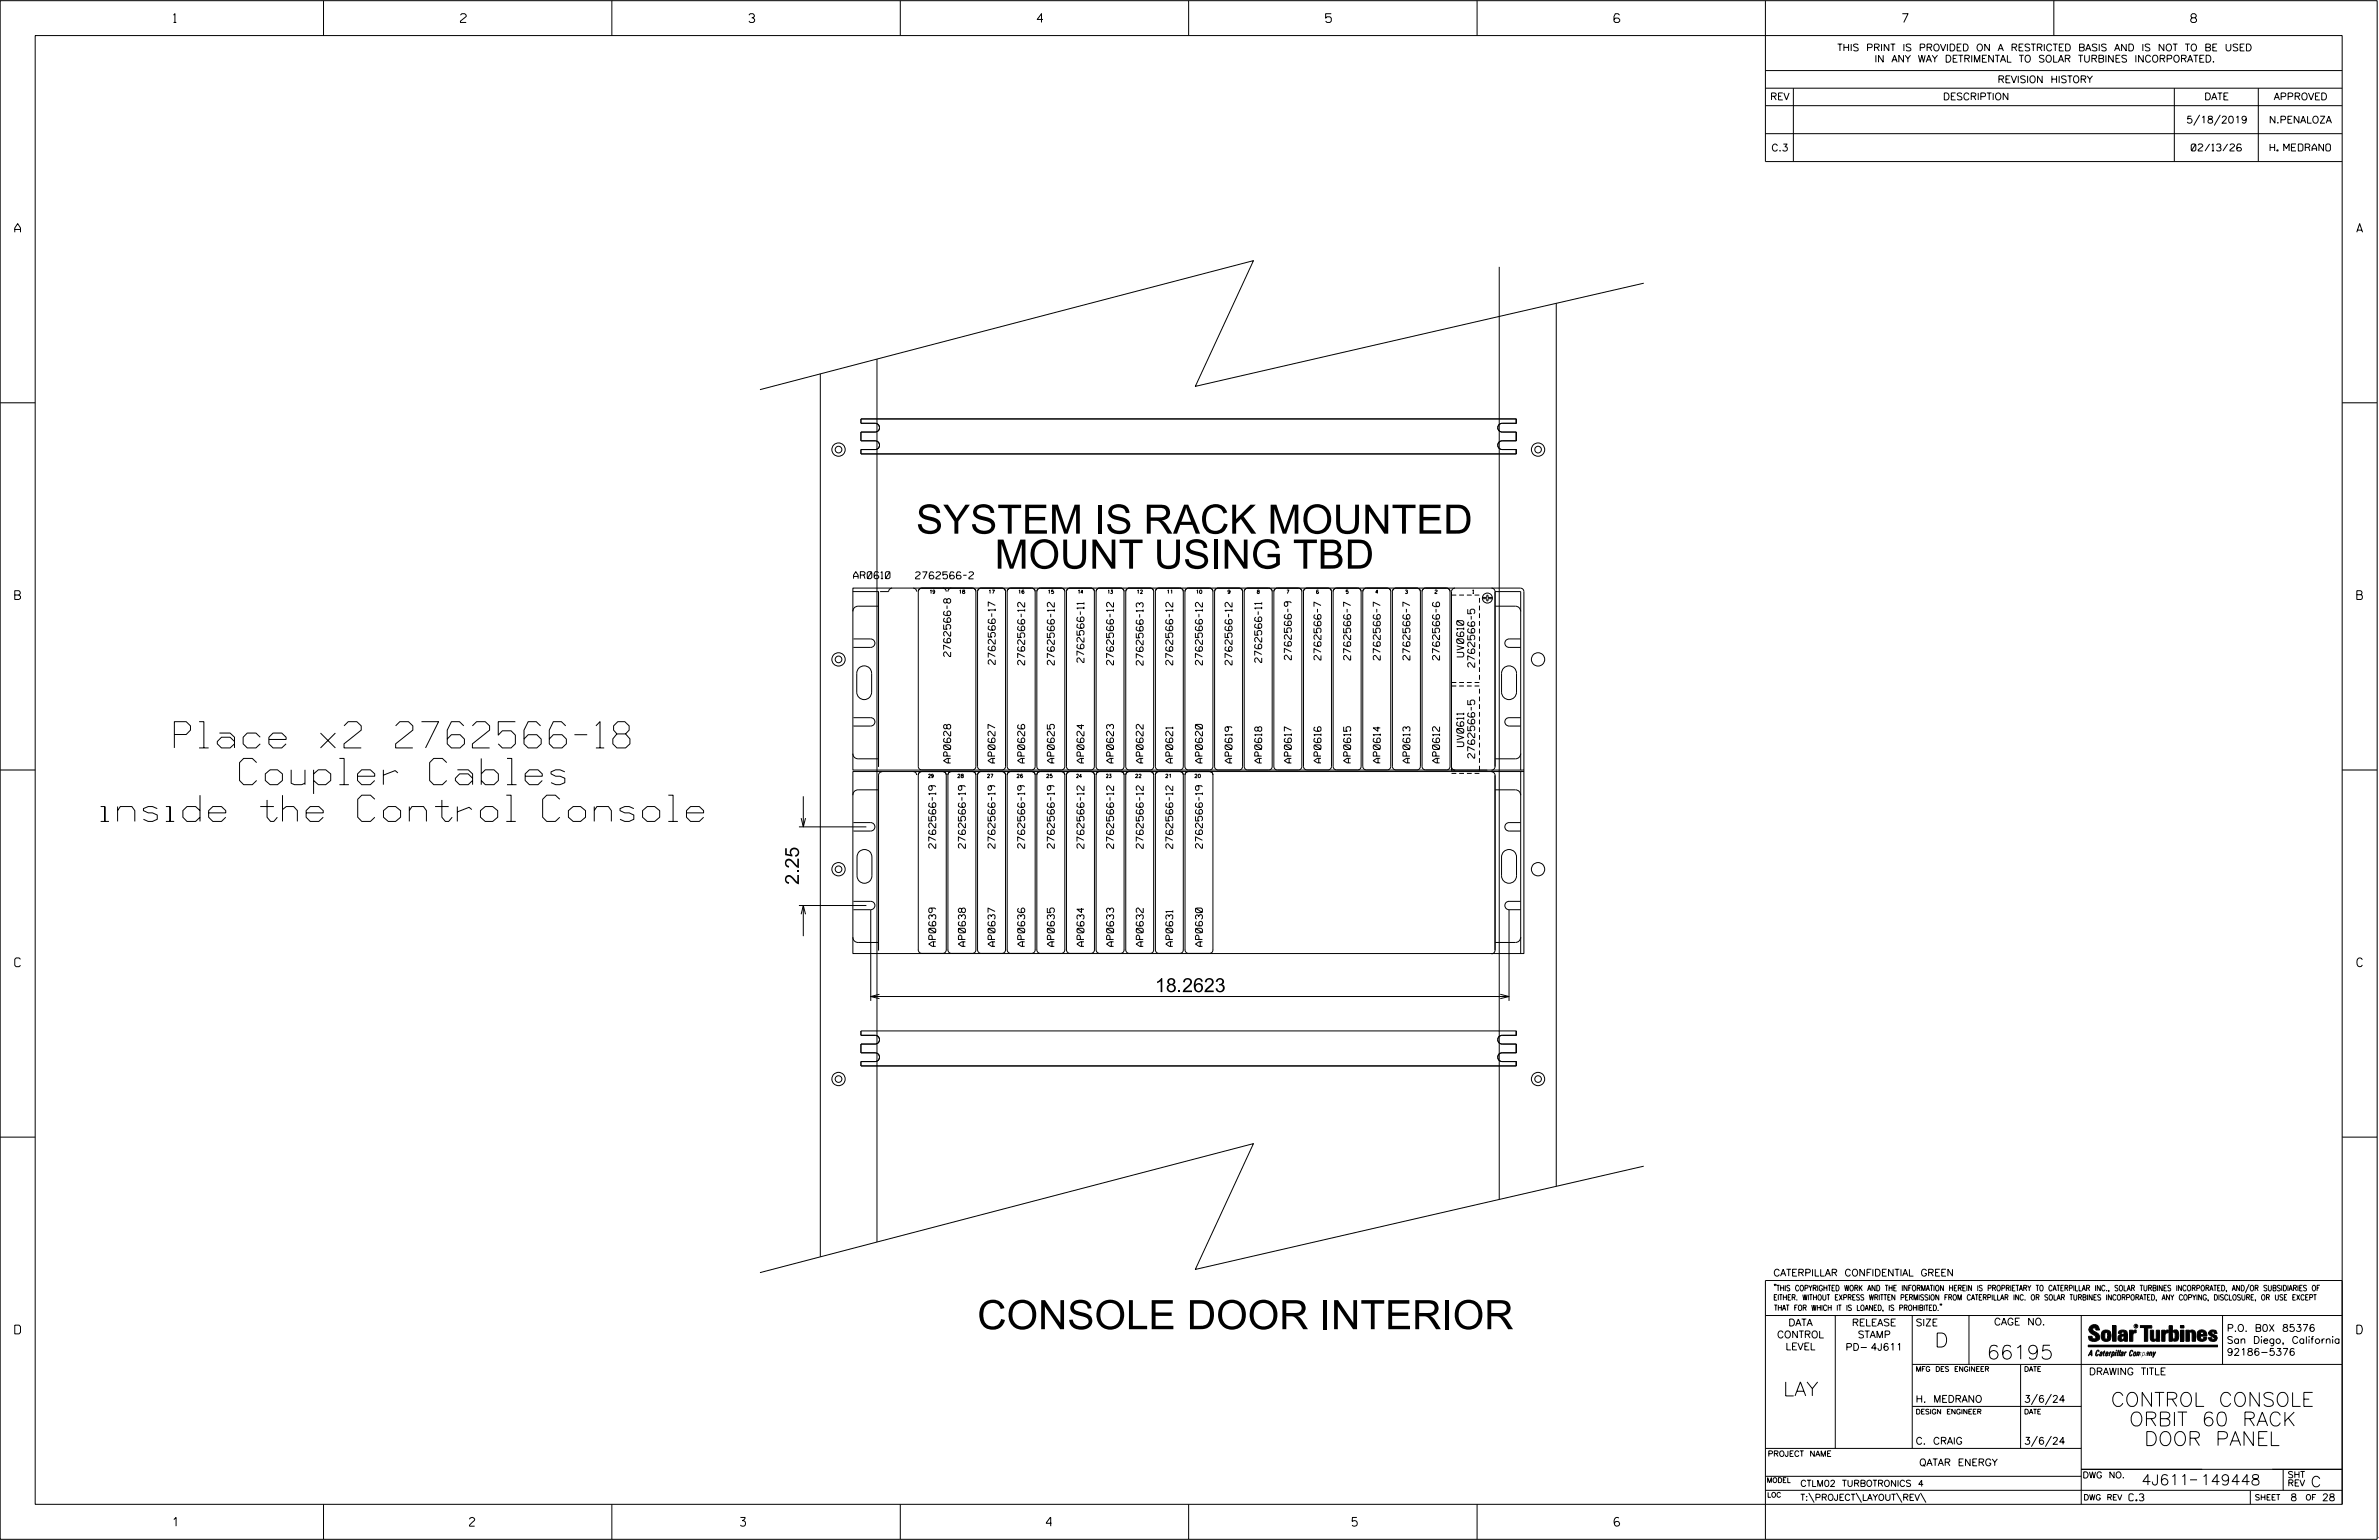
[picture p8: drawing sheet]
<svg xmlns="http://www.w3.org/2000/svg" width="864mm" height="559mm" viewBox="0 0 864 559" stroke-linecap="round" stroke-linejoin="round" font-family="sans-serif">
<defs><g id="words">
<g font-size="10.5">
<text x="332.6" y="193.6">SYSTEM IS RACK MOUNTED</text>
<text x="361.1" y="206.3">MOUNT USING TBD</text>
<text x="354.8" y="482.3">CONSOLE DOOR INTERIOR</text>
</g>
<g font-size="9.5">
<text x="63.3" y="271.4">Place x2 2762566-18</text>
<text x="86.9" y="284.7">Coupler Cables</text>
<text x="36.6" y="298">inside the Control Console</text>
</g>
<g font-size="5.1">
<text x="290" y="321.1" transform="rotate(-90 290 321.1)">2.25</text>
<text x="419.3" y="360">18.2623</text>
<text x="702.3" y="488.8">D</text>
<text x="721.2" y="493.2">66195</text>
<text x="647.3" y="506.5">LAY</text>
<text x="766.3" y="510.3">CONTROL CONSOLE</text>
<text x="772.9" y="517.4">ORBIT 60 RACK</text>
<text x="778.3" y="524.5">DOOR PANEL</text>
</g>
<g font-size="3.8">
<text x="777.4" y="538.9">4J611</text>
<text x="798.8" y="538.9">149448</text>
<text x="838.8" y="539.5">C</text>
</g>
<g font-size="3.2">
<text x="63" y="8.2">1</text>
<text x="167.2" y="8.2">2</text>
<text x="271.8" y="8.2">3</text>
<text x="376.5" y="8.2">4</text>
<text x="481.2" y="8.2">5</text>
<text x="690.6" y="8.2">7</text>
<text x="795.3" y="8.2">8</text>
<text x="5.4" y="84.3">A</text>
<text x="855.5" y="84.3">A</text>
<text x="5.4" y="217.5">B</text>
<text x="855.6" y="217.5">B</text>
<text x="5.4" y="350.8">C</text>
<text x="855.6" y="350.8">C</text>
<text x="5.4" y="484">D</text>
<text x="855.6" y="484">D</text>
<text x="62.8" y="553.8">1</text>
<text x="170.4" y="553.8">2</text>
<text x="268.8" y="553.8">3</text>
<text x="379.8" y="553.8">4</text>
<text x="490.8" y="553.8">5</text>
<text x="585.9" y="553.8">6</text>
</g>
<g font-size="2.5">
<text x="666.9" y="18.5">THIS PRINT IS PROVIDED ON A RESTRICTED BASIS AND IS NOT TO BE USED</text>
<text x="680.5" y="22.6">IN ANY WAY DETRIMENTAL TO SOLAR TURBINES INCORPORATED.</text>
<text x="725.1" y="30">REVISION HISTORY</text>
<text x="642.6" y="36.3">REV</text>
<text x="705.3" y="36.3">DESCRIPTION</text>
<text x="800.2" y="36.3">DATE</text>
<text x="825.4" y="36.3">APPROVED</text>
<text x="793.7" y="44.7">5/18/2019</text>
<text x="823.6" y="44.7">N.PENALOZA</text>
<text x="643" y="54.8">C.3</text>
<text x="795.4" y="54.8">02/13/26</text>
<text x="824" y="54.8">H. MEDRANO</text>
<text x="309.8" y="210">AR0610</text>
<text x="332.3" y="210">2762566-2</text>
<text x="345.1" y="238.2" transform="rotate(-90 345.1 238.2)">2762566-8</text>
<text x="468.8" y="239.4" transform="rotate(-90 468.8 239.4)">2762566-9</text>
<text x="479.5" y="239.5" transform="rotate(-90 479.5 239.5)">2762566-7</text>
<text x="490.3" y="239.5" transform="rotate(-90 490.3 239.5)">2762566-7</text>
<text x="501.1" y="239.5" transform="rotate(-90 501.1 239.5)">2762566-7</text>
<text x="511.8" y="239.5" transform="rotate(-90 511.8 239.5)">2762566-7</text>
<text x="522.6" y="239.5" transform="rotate(-90 522.6 239.5)">2762566-6</text>
<text x="531.4" y="238.4" transform="rotate(-90 531.4 238.4)">UV0610</text>
<text x="361.3" y="241.1" transform="rotate(-90 361.3 241.1)">2762566-17</text>
<text x="372" y="241.3" transform="rotate(-90 372 241.3)">2762566-12</text>
<text x="382.7" y="241.3" transform="rotate(-90 382.7 241.3)">2762566-12</text>
<text x="393.5" y="240.4" transform="rotate(-90 393.5 240.4)">2762566-11</text>
<text x="404.2" y="241.3" transform="rotate(-90 404.2 241.3)">2762566-12</text>
<text x="415" y="241.4" transform="rotate(-90 415 241.4)">2762566-13</text>
<text x="425.7" y="241.3" transform="rotate(-90 425.7 241.3)">2762566-12</text>
<text x="436.5" y="241.3" transform="rotate(-90 436.5 241.3)">2762566-12</text>
<text x="447.3" y="241.3" transform="rotate(-90 447.3 241.3)">2762566-12</text>
<text x="458" y="240.4" transform="rotate(-90 458 240.4)">2762566-11</text>
<text x="535.4" y="242.1" transform="rotate(-90 535.4 242.1)">2762566-5</text>
<text x="531.4" y="270.9" transform="rotate(-90 531.4 270.9)">UV0611</text>
<text x="535.4" y="275.1" transform="rotate(-90 535.4 275.1)">2762566-5</text>
<text x="345.1" y="276.8" transform="rotate(-90 345.1 276.8)">AP0628</text>
<text x="361.2" y="276.8" transform="rotate(-90 361.2 276.8)">AP0627</text>
<text x="372" y="276.8" transform="rotate(-90 372 276.8)">AP0626</text>
<text x="382.7" y="276.9" transform="rotate(-90 382.7 276.9)">AP0625</text>
<text x="393.5" y="276.8" transform="rotate(-90 393.5 276.8)">AP0624</text>
<text x="404.2" y="276.9" transform="rotate(-90 404.2 276.9)">AP0623</text>
<text x="415" y="276.8" transform="rotate(-90 415 276.8)">AP0622</text>
<text x="425.7" y="276.9" transform="rotate(-90 425.7 276.9)">AP0621</text>
<text x="436.5" y="276.9" transform="rotate(-90 436.5 276.9)">AP0620</text>
<text x="447.3" y="276.9" transform="rotate(-90 447.3 276.9)">AP0619</text>
<text x="458" y="276.8" transform="rotate(-90 458 276.8)">AP0618</text>
<text x="468.8" y="276.9" transform="rotate(-90 468.8 276.9)">AP0617</text>
<text x="479.5" y="276.8" transform="rotate(-90 479.5 276.8)">AP0616</text>
<text x="490.3" y="276.8" transform="rotate(-90 490.3 276.8)">AP0615</text>
<text x="501.1" y="276.8" transform="rotate(-90 501.1 276.8)">AP0614</text>
<text x="511.8" y="276.8" transform="rotate(-90 511.8 276.8)">AP0613</text>
<text x="522.6" y="276.8" transform="rotate(-90 522.6 276.8)">AP0612</text>
<text x="339.7" y="307.8" transform="rotate(-90 339.7 307.8)">2762566-19</text>
<text x="350.4" y="307.8" transform="rotate(-90 350.4 307.8)">2762566-19</text>
<text x="361.2" y="307.8" transform="rotate(-90 361.2 307.8)">2762566-19</text>
<text x="372" y="307.8" transform="rotate(-90 372 307.8)">2762566-19</text>
<text x="382.7" y="307.8" transform="rotate(-90 382.7 307.8)">2762566-19</text>
<text x="393.5" y="307.8" transform="rotate(-90 393.5 307.8)">2762566-12</text>
<text x="404.2" y="307.8" transform="rotate(-90 404.2 307.8)">2762566-12</text>
<text x="415" y="307.8" transform="rotate(-90 415 307.8)">2762566-12</text>
<text x="425.7" y="307.8" transform="rotate(-90 425.7 307.8)">2762566-12</text>
<text x="436.5" y="307.8" transform="rotate(-90 436.5 307.8)">2762566-19</text>
<text x="339.7" y="343.4" transform="rotate(-90 339.7 343.4)">AP0639</text>
<text x="350.4" y="343.4" transform="rotate(-90 350.4 343.4)">AP0638</text>
<text x="361.2" y="343.4" transform="rotate(-90 361.2 343.4)">AP0637</text>
<text x="372" y="343.4" transform="rotate(-90 372 343.4)">AP0636</text>
<text x="382.7" y="343.4" transform="rotate(-90 382.7 343.4)">AP0635</text>
<text x="393.5" y="343.4" transform="rotate(-90 393.5 343.4)">AP0634</text>
<text x="404.2" y="343.4" transform="rotate(-90 404.2 343.4)">AP0633</text>
<text x="415" y="343.4" transform="rotate(-90 415 343.4)">AP0632</text>
<text x="425.7" y="343.4" transform="rotate(-90 425.7 343.4)">AP0631</text>
<text x="436.5" y="343.4" transform="rotate(-90 436.5 343.4)">AP0630</text>
<text x="643.8" y="463">CATERPILLAR CONFIDENTIAL GREEN</text>
<text x="645.1" y="485.5">CONTROL</text>
<text x="649.2" y="481.1">DATA</text>
<text x="672.3" y="481.1">RELEASE</text>
<text x="674.4" y="485.5">STAMP</text>
<text x="695.4" y="481.1">SIZE</text>
<text x="723.8" y="480.8">CAGE NO.</text>
<text x="808.4" y="483.1">P.O. B0X 85376</text>
<text x="648.2" y="489.8">LEVEL</text>
<text x="669.9" y="490">PD- 4J611</text>
<text x="808.4" y="487.5">San Diego, California</text>
<text x="808.4" y="491.8">92186-5376</text>
<text x="758.3" y="498.9">DRAWING TITLE</text>
<text x="695.4" y="508.9">H. MEDRANO</text>
<text x="734.8" y="508.9">3/6/24</text>
<text x="695.4" y="524.1">C. CRAIG</text>
<text x="734.8" y="524.1">3/6/24</text>
<text x="696.7" y="531.9">QATAR ENERGY</text>
<text x="772.8" y="544.6">C.3</text>
<text x="831.4" y="544.6">8</text>
<text x="842.9" y="544.6">28</text>
</g>
<g font-size="2.3">
<text x="653.5" y="539.4">CTLM02 TURBOTRONICS 4</text>
<text x="756" y="536.3">DWG NO.</text>
<text x="830.4" y="539.3">REV</text>
<text x="830.4" y="536.2">SHT</text>
<text x="653.5" y="544.5">T:\PROJECT\LAYOUT\REV\</text>
</g>
<g font-size="2">
<text x="643.8" y="468.4">&quot;THIS COPYRIGHTED WORK AND THE INFORMATION HEREIN IS PROPRIETARY TO CATERPILLAR INC., SOLAR TURBINES INCORPORATED, AND/OR SUBSIDIARIES OF</text>
<text x="643.8" y="471.8">EITHER. WITHOUT EXPRESS WRITTEN PERMISSION FROM CATERPILLAR INC. OR SOLAR TURBINES INCORPORATED, ANY COPYING, DISCLOSURE, OR USE EXCEPT</text>
<text x="644" y="475.6">THAT FOR WHICH IT IS LOANED, IS PROHIBITED.&quot;</text>
<text x="641.7" y="528.5">PROJECT NAME</text>
<text x="756.3" y="544.3">DWG REV</text>
<text x="818.5" y="544.3">SHEET</text>
<text x="836.9" y="544.3">OF</text>
</g>
<g font-size="1.8">
<text x="695.4" y="497.6">MFG DES ENGINEER</text>
<text x="734.8" y="497.6">DATE</text>
<text x="695.4" y="513.1">DESIGN ENGINEER</text>
<text x="734.8" y="513.1">DATE</text>
<text x="641.3" y="538">MODEL</text>
<text x="641.5" y="543.3">LOC</text>
</g>
<g font-size="1.3">
<text x="337.4" y="215.4">19</text>
<text x="348" y="215.4">18</text>
<text x="358.8" y="215.4">17</text>
<text x="369.5" y="215.4">16</text>
<text x="380.3" y="215.4">15</text>
<text x="391.2" y="215.4">14</text>
<text x="402" y="215.4">13</text>
<text x="412.5" y="215.4">12</text>
<text x="423.5" y="215.4">11</text>
<text x="434.1" y="215.4">10</text>
<text x="445.5" y="215.4">9</text>
<text x="456.4" y="215.4">8</text>
<text x="467.1" y="215.4">7</text>
<text x="477.9" y="215.4">6</text>
<text x="488.7" y="215.4">5</text>
<text x="499.4" y="215.4">4</text>
<text x="510.2" y="215.4">3</text>
<text x="520.9" y="215.4">2</text>
<text x="534.6" y="215.3">1</text>
<text x="336.9" y="282.2">29</text>
<text x="347.5" y="282.2">28</text>
<text x="358.2" y="282.2">27</text>
<text x="369" y="282.2">26</text>
<text x="379.8" y="282.2">25</text>
<text x="390.7" y="282.2">24</text>
<text x="401.4" y="282.2">23</text>
<text x="412" y="282.2">22</text>
<text x="423" y="282.2">21</text>
<text x="433.5" y="282.2">20</text>
</g>
<text font-size=".9" x="775.1" y="481.7">R</text>
</g></defs>
<g fill="none" stroke="#000" stroke-width=".36">
<path d="M.1 .2h862.8v558.4h-862.8zM12.8 12.9h837.4v533h-837.4zM117.4 .2v12.7M222.1 .2v12.7M326.8 .2v12.7M431.5 .2v12.7M536.2 .2v12.7M587.9 5.5l-.5-.5h-1l-.5 1v1.7l.5 .4h1l.6-.4v-.6l-.6-.5h-1l-.5 .5M640.9 .2v58.4h209.3M745.6 .2v12.7M640.9 25.6h209.3M640.9 32h209.3"/>
<path d="M640.9 38.3h209.3M651 32v26.6M789.3 32v26.6M819.8 32v26.6M640.9 48.5h209.3M798.5 41.7l-2.2 3.8M806 41.7l-2.2 3.8M544.2 96.8v338.4M564.9 110.1v320.4M596.7 102.8l-162.8 37.4 21.1-45.6-179.1 46.8M297.8 135.6v320.4M318.3 130.3v320.4"/>
<path d="M.1 146.2h12.7M319.3 155.2a1.57 1.57 0 0 1-1.6 1.6h-5.2v3.1h5.2a1.57 1.57 0 0 1 1.6 1.6M319.3 155.2a1.57 1.57 0 0 0-1.6-1.6h-5.2v-1.6h237.9v1.6h-5.1a1.63 1.63 0 0 0-1.6 1.6M319.3 155.2h.1M543.7 155.2a1.63 1.63 0 0 0 1.6 1.6h5.1v3.1h-5.1a1.63 1.63 0 0 0-1.6 1.6M543.7 155.2h.1M850.2 146.2h12.7M319.3 161.5a1.57 1.57 0 0 1-1.6 1.6h-5.2v1.6h237.9v-1.6h-5.1a1.63 1.63 0 0 1-1.6-1.6M319.3 161.5v.1M543.7 161.5v.1M309.6 213.4h242.3a1.33 1.33 0 0 1 1.3 1.3v64.7h-243.6zM309.6 214.7h9.3v63.5"/>
<path d="M318.8 220h-7.3a1.87 1.87 0 0 0-1.9 1.9M323.9 213.4a1.33 1.33 0 0 0-1.3 1.3h-3.1M331.5 213.4l.9 .4 .3 .9M333.7 213.8l.9-.4h18.4a1.33 1.33 0 0 1 1.3 1.3v63.5a1.27 1.27 0 0 1-1.3 1.2h-18.4l-.7-.3-.5-.6-.1-63.8zM342.2 213.4a1.33 1.33 0 0 1 1.3 1.3M345.4 213.4a1.33 1.33 0 0 0-1.3 1.3M355.2 213.8l.9-.4h7.6a1.33 1.33 0 0 1 1.3 1.3v63.5a1.27 1.27 0 0 1-1.3 1.2h-7.6l-.7-.3-.5-1v-63.4zM366 213.8l.9-.4h7.6a1.33 1.33 0 0 1 1.3 1.3v63.5a1.27 1.27 0 0 1-1.3 1.2h-7.6l-.8-.3-.5-1v-63.4zM377.6 213.4h7.7a1.33 1.33 0 0 1 1.2 1.3v63.5a1.34 1.34 0 0 1-1.2 1.2h-7.7l-1-.5-.2-.8v-63.4M377.6 213.4l-.7 .2-.5 1.1M377.6 213.4l-.9 .4-.3 .9M388.4 213.4l-.9 .4-.4 .9"/>
<path d="M396 213.4a1.33 1.33 0 0 1 1.3 1.3M396 213.4a1.26 1.26 0 0 1 1.3 1.3v63.4a1.26 1.26 0 0 1-1.3 1.3h-7.6l-1-.5-.3-.8v-63.4M396 213.4h-7.6l-1 .5-.3 .8M399.1 213.4h7.7a1.33 1.33 0 0 1 1.3 1.3l-.1 63.5a1.27 1.27 0 0 1-1.2 1.2h-7.7l-1-.5-.2-.8v-63.4M399.1 213.4l-1 .5-.2 .8M399.2 213.4l-.9 .4-.4 .9M409.9 213.4h7.6a1.26 1.26 0 0 1 1.3 1.3v63.5a1.27 1.27 0 0 1-1.3 1.2h-7.6l-1-.5-.2-.8v-63.4M409.9 213.4l-1 .5-.2 .8M409.9 213.4l-.9 .4-.3 .9M420.7 213.4h7.6a1.26 1.26 0 0 1 1.2 1.3v63.5a1.27 1.27 0 0 1-1.2 1.2h-7.6l-1-.5-.3-.8v-63.4M420.7 213.4a1.26 1.26 0 0 0-1.3 1.3M420.7 213.4l-1 .5-.3 .8"/>
<path d="M431.4 213.4h7.6M431.4 213.4a1.26 1.26 0 0 0-1.2 1.3M431.4 213.4l-1 .5-.3 .8M439 213.4l.9 .4 .4 .9M439.1 213.4a1.26 1.26 0 0 1 1.2 1.3M440.3 214.7v63.4l-.4 .9-.9 .4h-7.6l-1-.5-.3-.8v-63.4M442.2 213.4h7.6M442.2 213.4a1.26 1.26 0 0 0-1.3 1.3M442.2 213.4l-.8 .2-.5 1.1v63.4l.2 .8 1.1 .5h7.8l.7-.4 .4-.9v-63.4M449.8 213.4a1.26 1.26 0 0 1 1.3 1.3M449.8 213.4l.9 .4 .4 .9M452.9 213.4h7.9l.7 .4 .3 .9v63.5l-.3 .8-.7 .4h-7.9l-1-.5-.2-.8v-63.4"/>
<path d="M452.9 213.4l-.7 .2-.5 1.1M452.9 213.4a1.33 1.33 0 0 0-1.2 1.3M463.7 213.4h7.9l.6 .4 .4 .9v63.5l-.4 .8-.6 .4h-7.9l-1-.5-.3-.8v-63.4M463.7 213.4l-.8 .2-.5 1.1M463.7 213.4a1.33 1.33 0 0 0-1.3 1.3M473.6 213.8l.9-.4h7.6l.9 .4 .3 .9v63.5l-.5 .9-.7 .3h-7.6l-.8-.3-.5-1v-63.4zM484.3 213.8l.9-.4h7.6l.7 .2 .6 .7v63.9l-.4 .8-.6 .3-7.9 .1-.7-.3-.6-1v-63.4zM495.1 213.8l.9-.4h7.6a1.33 1.33 0 0 1 1.3 1.3v63.5l-.6 .9-.7 .3h-7.6l-.8-.3-.5-1v-63.4zM505.8 213.8l.9-.4h7.7a1.33 1.33 0 0 1 1.2 1.3v63.5a1.27 1.27 0 0 1-1.3 1.2h-7.6l-.7-.3-.5-1v-63.4zM516.6 213.8l.9-.4h7.6a1.33 1.33 0 0 1 1.3 1.3v63.4a1.26 1.26 0 0 1-1.3 1.3h-7.6l-.8-.3-.5-.9v-63.5zM528.2 213.4l-1 .5-.3 .8v63.5l.5 1 .8 .2M538.1 216.8h1.6l.2-.8h.3v.8h1.6"/>
<path d="M538.1 217.2h1.6l.2 .8h.3v-.8h1.6M541.4 213.4a1.33 1.33 0 0 1 1.3 1.3M542.7 214.7v63.5a1.33 1.33 0 0 1-1.3 1.3M542.7 214.7h9.3v64.7M542.8 220h7.3a1.93 1.93 0 0 1 1.9 1.9M309.8 231.8h6.3a1.53 1.53 0 0 1 1.5 1.6 1.53 1.53 0 0 1-1.5 1.5h-6.3M552 231.8h-4.2a1.53 1.53 0 0 0-1.5 1.6 1.53 1.53 0 0 0 1.5 1.5h4.2M311.8 242.4a2.69 2.69 0 0 1 3-.6 2.69 2.69 0 0 1 1.6 2.5v6.8a2.7 2.7 0 0 1-2.7 2.8 2.7 2.7 0 0 1-2.7-2.8v-7.2zM545.9 242.4a2.72 2.72 0 0 1 2.9-.6 2.72 2.72 0 0 1 1.7 2.5v6.8a2.72 2.72 0 0 1-2.7 2.8 2.72 2.72 0 0 1-2.7-2.8v-7.2zM.1 279.4h12.7M309.6 273.4a1.87 1.87 0 0 0 1.9 1.9h7.3M309.8 260.4h6.3a1.52 1.52 0 0 1 1.5 1.5 1.52 1.52 0 0 1-1.5 1.6h-6.3"/>
<path d="M331.5 280a1.21 1.21 0 0 1 1.2 1.2M356.1 280h7.6l.9 .3 .4 .7v63.7M356.1 280a1.21 1.21 0 0 0-1.2 1.2M356.1 280l-.9 .3-.3 .9M366.9 280h7.6l.9 .3 .4 .7v63.7M366.9 280a1.21 1.21 0 0 0-1.3 1.2M366.9 280l-.9 .3-.4 .9M409.9 280h7.6l.9 .3 .4 .7v63.7M409.9 280l-.9 .3-.3 .9M409.9 280a1.21 1.21 0 0 0-1.2 1.2M526.8 279.4h13.1M552 260.4h-4.2a1.52 1.52 0 0 0-1.5 1.5 1.52 1.52 0 0 0 1.5 1.6h4.2"/>
<path d="M552 273.4a1.93 1.93 0 0 1-1.9 1.9h-7.3M552 280v66M553.2 279.4v66.6h-243.6v-66h243.6M850.2 279.4h12.7M290.8 296.9l.8 3.1 .8-3.1M291.6 288.9v11.1M309.8 298.5h6.3a1.53 1.53 0 0 1 1.5 1.5 1.53 1.53 0 0 1-1.5 1.6h-6.3M318.8 286.6h-7.3a1.87 1.87 0 0 0-1.9 1.9M320.2 280l-1 .6-.3 .7v63.5M354.9 281.2v63.5M365.6 281.2v63.5M408.7 281.2v63.5"/>
<path d="M541.4 280a1.33 1.33 0 0 1 1.3 1.3v63.5a1.33 1.33 0 0 1-1.3 1.3M542.8 286.6h7.3a1.93 1.93 0 0 1 1.9 1.9M552 298.5h-4.2a1.53 1.53 0 0 0-1.5 1.5 1.53 1.53 0 0 0 1.5 1.6h4.2M290 300h24.5M311.9 309a2.72 2.72 0 0 1 2.9-.5 2.72 2.72 0 0 1 1.7 2.5v6.8a2.7 2.7 0 0 1-2.7 2.7 2.7 2.7 0 0 1-2.7-2.7v-7.3zM545.9 309a2.72 2.72 0 0 1 2.9-.5 2.72 2.72 0 0 1 1.7 2.5v6.8a2.72 2.72 0 0 1-2.7 2.7 2.72 2.72 0 0 1-2.7-2.7v-7.3zM290 328.6h24.5M290.8 331.8l.8-3.2 .8 3.2M291.6 328.6v11.1M309.8 327.1h6.3a1.52 1.52 0 0 1 1.5 1.5 1.52 1.52 0 0 1-1.5 1.5h-6.3M316.1 330.2v33M547.8 330.2v33"/>
<path d="M552 327.1h-4.2a1.52 1.52 0 0 0-1.5 1.5 1.52 1.52 0 0 0 1.5 1.5h4.2M309.6 340.1a1.87 1.87 0 0 0 1.9 1.9h7.3M333.3 344.7l.3 .7 1 .5h7.6l.9-.3 .4-.9M333.3 344.7l.1-63.7 .3-.7 .9-.3h7.6l.9 .3 .4 .9v63.5M344.1 344.7l.2 .7 1.1 .5h7.6l.9-.3 .4-.9M344.1 344.7v-63.7l.4-.7 .9-.3h7.6l.9 .3 .4 .9v63.5M354.9 344.7l.2 .7 1 .5h7.6l1.1-.5 .2-.7M365.6 344.7l.3 .7 1 .5h7.6l.9-.3 .4-.9M376.4 344.7l.2 .7 1 .5h7.7l1-.5 .2-.7M376.4 344.7v-63.5a1.21 1.21 0 0 1 1.2-1.2h7.7l.9 .3 .3 .7v63.7M387.1 344.7v-63.5a1.21 1.21 0 0 1 1.3-1.2h7.6l.9 .3 .4 .7v63.7M397.3 344.7l-.2 .7-.8 .5h-7.9l-1-.5-.3-.7"/>
<path d="M397.9 344.7l.2 .7 1.1 .5h7.6l.9-.3 .4-.9M397.9 344.7v-63.5a1.21 1.21 0 0 1 1.3-1.2h7.6l.9 .3 .3 .7 .1 63.7M408.7 344.7l.2 .7 1 .5h7.6l.9-.3 .4-.9M419.4 344.7v-63.5l.4-.9 .9-.3h7.6l.9 .3 .3 .7v63.7M419.4 344.7l.3 .7 1 .5h7.6l.9-.3 .3-.9M430.2 344.7v-63.5l.3-.9 .9-.3h7.7l.8 .3 .4 .7v63.7M430.2 344.7l.2 .7 1 .5h7.7l.8-.3 .4-.9M552 340.1a1.93 1.93 0 0 1-1.9 1.9h-7.3M316.1 361.6h231.7M319.3 377.3a1.57 1.57 0 0 1-1.6 1.5h-5.2v3.2h5.2a1.57 1.57 0 0 1 1.6 1.6M319.3 360.8l-3.2 .8 3.2 .8M319.3 377.2v.1"/>
<path d="M543.7 377.3a1.57 1.57 0 0 1 1.6-1.6h5.1v-1.6h-237.9v1.6h5.2a1.57 1.57 0 0 1 1.6 1.6M543.7 377.3a1.57 1.57 0 0 0 1.6 1.5h5.1v3.2h-5.1a1.57 1.57 0 0 0-1.6 1.6M543.7 377.2v.1M544.6 360.8l3.2 .8-3.2 .8M319.3 383.6h.1M543.7 383.6a1.57 1.57 0 0 0 1.6 1.6h5.1v1.6h-237.9v-1.6h5.2a1.57 1.57 0 0 0 1.6-1.6M543.7 383.6h.1M.1 412.6h12.7M850.2 412.6h12.7M596.7 423.2l-162.8 37.4 21.1-45.6-179.1 46.8M640.9 477.3h209.3M644.2 466.1l-.1 .4"/>
<path d="M644.7 466.1l-.2 .4M666.2 477.3v48.3M694.2 477.3v48.3M704.4 473.3l-.1 .4M704.8 473.3l-.1 .4M714.8 477.3v17.8M755.5 477.3v68.6M806.8 477.3v17.8M816.5 466l-1.4 3.1M850.2 464.6h-209.3v94M850.2 464.8v81.1M694.2 495.1h156"/>
<path d="M733.5 495.1v30.5M758.6 481.4a2.02 2.02 0 0 1 3.1-.1l.5 1.3h-1.3l-.2-.6-.4-.2-.6 .1-.1 .4 .4 .7a2.46 2.46 0 0 1 2.2 2.9 2.83 2.83 0 0 1-3.8 .3l-.3-1.3h1.3l.2 .7 .6 .3 .5-.2 .2-.5-.4-.6-1.9-1.2-.4-.9zM759.2 491.3h-.7l.7-1.2v1.9h.2l-.1-2.1-1.3 2.1 .5-.5h.7M761.3 490l.3-.2 .4 .3-.1 .3-.3-.4-.4 .3-.3 1.6h.4l.4-.5-.3 .6-.4 .1-.3-.4zM762.6 490.6l.5-.1-.1 1.4h-.9a.74 .74 0 0 1 .9-.8l-.3 .7-.5 .1 .2-.5 .6-.2v-.5l-.7 .2zM763 483.2a2.17 2.17 0 0 1 3.1 0l.3 1.4-.3 1.5a2.17 2.17 0 0 1-3.1 0l-.3-1.5zM763.6 490.5l.4-.4 .2 .6h-.3l-.3 .9 .2 .4-.3-.1zM764.1 483.7l.5-.4 .4 .3v2.2l-.4 .2-.5-.2zM764.6 491.1l.6 .2v-.7l-.4-.1-.4 .6-.1 .8h.6M764.6 491.1l-.1 .8h.4M764.6 482.6v.8M764.8 490.7l.4 .1v.3h-.6z"/>
<path d="M765 491.5l-.1 .4zM766 490.5l-.5 1.5zM766 490.8l.4-.3-.4 .4M766.9 481h1.3v5.7h-1.3zM767 490.8l.5 .1-.3 .8-.4 .2zM767.3 490.5h-.5l-.5 2M767.3 490.5a.8 .8 0 0 1 .2 1 .8 .8 0 0 1-.9 .4l-.1 .6M767.3 490.5l-.1 .2M768.1 490.5l-.4 1.5zM768.2 489.9h.3l-.1 .2h-.2zM769 489.9l-.5 2.1zM769.7 489.9l-.6 2.1z"/>
<path d="M770.1 491.4l.5-.3-.5 .8zM770.4 491.9h.1M770.6 491.1l.1-.4-.7 .2 .1-.3 .6-.1 .2 .3-.5 1.1M770.6 491.1a.74 .74 0 0 0-.8 .8h.6M771 484.8h-.7l-.3 .6 .4 .7 .5-.3 .1-2.4h-.8l-.1 .4h-1.2a1.71 1.71 0 0 1 1.8-1.3 1.71 1.71 0 0 1 1.6 1.4v2.8h-1.1l-.1-.6M771 484.2l-1.5 .1a1.41 1.41 0 0 0 0 2.4l.5 .1 1.1-.7M771.2 486.1h-.1M771.4 490.5l.1 .3 .4-.3-.9 1.5zM771.5 490.8h.1M773 482.7h1.2v.5l.5-.5 .7-.1v1h-.6l-.5 .4-.1 2.7h-1.2zM773.3 490.3l.6-.4 .4 .2-.1 .4-.3-.4a1.28 1.28 0 0 0-.5 1.8l.6-.4-.1 .4-.8 .1zM774.7 490.8l.5-.3a.88 .88 0 0 1 .2 .9 .88 .88 0 0 1-.7 .7l-.2-.2z"/>
<path d="M774.8 490.9h.5l-.3 1h-.3l-.2-.2zM775.2 490.5l-.1 .2M776.8 481h4.3v.9h-1.5v4.8h-1.3M776.8 490.6l-.8 .2v-.3l-.4 1.5 .8-1.3v1.3l.3-1.2M779.3 491.1h.4M779.6 490.5h.3l-.3 1.4M779.6 490.7h.2l-.1 .4M779.7 491.1l-.1 .4M779.7 491.1l-.4 .2M780.1 492l.4-1.5 .1 .3 .3-.3 .3 .2-.3 1.3v-1.3l-.7 1.3M780.6 482.7h1.2v2.7l.1 .4 .4 .3 .4-.7v-2.7h1.2l.1 4h-1.3v-.5l-1.1 .6-.7-.3-.3-.7zM781.6 492.5l1-2-.8 1.3-.2-1.3-.2 2"/>
<path d="M784.7 482.7h1.2v.5l.5-.5 .7-.1v1h-.5l-.6 .4-.1 2.7h-1.2zM787.4 481h1.2v2a1.4 1.4 0 0 1 2.2 .2l.1 1.4-.4 1.9-1.5 .1-.4-.5v-1l.5 .9 .5-.3v-2.1l-.5-.4-.5 .7v2.8h-1.2zM791.5 482.7h1.3v4h-1.3zM791.5 481h1.3v.9h-1.3zM793.5 482.7h1.3v.4l.7-.5 1.1 .2 .4 .6v3.3h-1.2l-.3-3.4-.7 .2v3.2h-1.3zM794.8 483.1h.1M797.7 483.2a1.92 1.92 0 0 1 2.4-.5 1.92 1.92 0 0 1 1 2.1h-2.3v.8l.6 .5 .5-.3v-.5h1.2a1.83 1.83 0 0 1-2.1 1.4 1.83 1.83 0 0 1-1.5-2.1zM798.8 484.2v.6M799.1 483.4h.6l.2 .8h-1.1zM804.6 482.9a1.84 1.84 0 0 0-2.9 .8 3.3 3.3 0 0 0 2.2 1.9l-.5 .5-.4-.3-.1-.4h-1.2l.1 .6a1.92 1.92 0 0 0 2.9 .4M804.9 483.8h-1.2l-.2-.6-.5 .1-.1 .3 .1 .3 1.8 .9M805.1 488.1h-47.1v.6h47.1"/>
<path d="M694.2 510.3h61.3M739.6 505.8l-2.2 3.9M744.7 505.8l-2.2 3.9M640.9 525.6h114.6M640.9 535.7h114.6M739.6 521.1l-2.2 3.8M744.7 521.1l-2.2 3.8M755.5 533.2h94.7M795 537h2.6M828.8 533.2v7.6M117.4 545.9v12.7M222.1 545.9v12.7"/>
<path d="M326.8 545.9v12.7M431.5 545.9v12.7M536.2 545.9v12.7M640.9 540.8h209.3M656.6 541.7l2 3.5M673.8 541.7l1.9 3.5M688.4 541.7l2 3.5M697.2 541.7l1.9 3.5M816.9 541v4.9M863.5 558h.1"/>
<circle cx="304.4" cy="163.1" r="2.42"/>
<circle cx="304.4" cy="163.1" r="1.21"/>
<circle cx="558.3" cy="163.1" r="2.42"/>
<circle cx="558.3" cy="163.1" r="1.21"/>
<circle cx="539.9" cy="217" r="1.82"/>
<circle cx="304.4" cy="239.3" r="2.42"/>
<circle cx="304.4" cy="239.3" r="1.21"/>
<circle cx="558.3" cy="239.3" r="2.42"/>
<circle cx="304.4" cy="315.4" r="2.41"/>
<circle cx="304.4" cy="315.4" r="1.2"/>
<circle cx="558.3" cy="315.4" r="2.41"/>
<circle cx="304.4" cy="391.5" r="2.41"/>
<circle cx="304.4" cy="391.6" r="1.2"/>
<circle cx="558.3" cy="391.5" r="2.41"/>
<circle cx="558.3" cy="391.5" r="1.2"/>
<circle cx="775.4" cy="481.2" r=".69"/>
</g>
<path d="M526.9 215.9h10.2v31.7h-10.2v-31.7M526.9 248.9h10.2v31.7h-10.2v-31.7" fill="none" stroke="#000" stroke-width=".36" stroke-dasharray="1.7 1.1" stroke-linecap="butt"/>
<g fill="#000">
<path d="M768.1 490.5l-.4 1.5zM768.2 489.9h.3l-.1 .2h-.2zM769 489.9l-.5 2.1zM769.7 489.9l-.6 2.1zM791.5 481h1.3v.9h-1.3zM791.5 482.7h1.3v4h-1.3zM758 488.1h47.1v.6h-47.1z"/>
<path d="M759.2 489.9l-1.2 2.1 .5-.5h.7v.5h.2zM759.2 490.1v1.2h-.7z" fill-rule="evenodd"/>
<path d="M758.6 481.4a2.02 2.02 0 0 1 3.1-.1l.5 1.3h-1.3l-.2-.6-.4-.2-.6 .1-.1 .4 .4 .7a2.46 2.46 0 0 1 2.2 2.9 2.83 2.83 0 0 1-3.8 .3l-.3-1.3h1.3l.2 .7 .6 .3 .5-.2 .2-.5-.4-.6-1.9-1.2-.4-.9z" fill-rule="evenodd"/>
<path d="M761.3 490l.3-.2 .4 .3-.1 .3-.3-.4-.4 .3-.3 1.6h.4l.4-.5-.3 .6-.4 .1-.3-.4z" fill-rule="evenodd"/>
<path d="M762.6 490.6l.5-.1-.1 1.4h-.9a.74 .74 0 0 1 .9-.8l-.6 .3-.2 .5 .5-.1 .3-.6v-.5l-.7 .2z" fill-rule="evenodd"/>
<path d="M763.6 490.5l.4-.4 .2 .6h-.3l-.3 .9 .2 .4-.3-.1z" fill-rule="evenodd"/>
<path d="M764.8 490.5l.5 .3-.1 .5h-.6l.6-.2v-.3l-.4-.1-.3 1.2h.4l.3-.4-.6 .6-.3-.2v-.4z" fill-rule="evenodd"/>
<path d="M763 483.2a2.17 2.17 0 0 1 3.1 0l.3 1.4-.3 1.5a2.17 2.17 0 0 1-3.1 0l-.3-1.5zM764.1 483.7v2.1l.5 .2 .4-.2v-2.2l-.4-.3z" fill-rule="evenodd"/>
<path d="M766 490.5v.3l.4-.1-.4 .2-.5 1.1z" fill-rule="evenodd"/>
<path d="M766.8 490.5l-.5 2 .3-.6a.71 .71 0 0 0 .9-.5 .71 .71 0 0 0-.4-.9zM767 490.8l.5 .1-.3 .8-.4 .2z" fill-rule="evenodd"/>
<path d="M766.9 481h1.3v5.7h-1.3z" fill-rule="evenodd"/>
<path d="M770.1 490.6l.6-.1 .2 .3-.4 1.2-.5 .1-.2-.5 .3-.5h.5l-.7 .5v.3l.4-.1 .4-.9-.5-.2-.2 .2z" fill-rule="evenodd"/>
<path d="M769.4 482.8l-.5 1h1.2l.1-.4h.8v.8l-1.5 .1a1.41 1.41 0 0 0 0 2.4l.5 .1 1.1-.7 .1 .6h1.1v-2.8a1.79 1.79 0 0 0-2.4-1.2zM770.3 484.8h.7l-.1 1-.5 .3-.4-.7z" fill-rule="evenodd"/>
<path d="M771.4 490.5l.1 .3 .4-.3-.9 1.5z" fill-rule="evenodd"/>
<path d="M773 482.7h1.2v.5l.5-.5 .7-.1v1h-.6l-.5 .4-.1 2.7h-1.2z" fill-rule="evenodd"/>
<path d="M773.3 490.3l.6-.4 .4 .2-.1 .4-.3-.4a1.28 1.28 0 0 0-.5 1.8l.6-.4-.3 .5h-.6z" fill-rule="evenodd"/>
<path d="M774.7 490.8l-.2 1.1h.7a.96 .96 0 0 0 0-1.4zM774.8 490.9h.5l-.1 .6-.5 .4-.2-.2z" fill-rule="evenodd"/>
<path d="M776 490.5v.3l.4-.3 .2 .3 .7-.2-.3 1.4v-1.3l-.6 1.3v-1.3l-.8 1.3z" fill-rule="evenodd"/>
<path d="M776.8 481h4.3v.9h-1.5v4.8h-1.3v-4.8h-1.5z" fill-rule="evenodd"/>
<path d="M777.9 490.5l-.5 2 .3-.6a.71 .71 0 0 0 .9-.5 .71 .71 0 0 0-.4-.9zM778.1 490.8l.3-.1 .1 .4-.5 .8-.2-.5z" fill-rule="evenodd"/>
<path d="M779.3 490.6l.6-.1-.3 1.5-.7-.1a.67 .67 0 0 1 .8-.8l-.6 .3-.1 .5 .4-.1 .4-.9-.4-.2-.3 .2z" fill-rule="evenodd"/>
<path d="M780.5 490.5l.1 .3 .3-.3 .3 .2-.3 1.3v-1.3l-.8 1.3z" fill-rule="evenodd"/>
<path d="M780.6 482.7h1.2v2.7l.1 .4 .4 .3 .4-.7v-2.7h1.2l.1 4h-1.3v-.5l-1.1 .6-.7-.3-.3-.7z" fill-rule="evenodd"/>
<path d="M781.6 490.5l.2 1.3 .8-1.3-1.2 2z" fill-rule="evenodd"/>
<path d="M784.7 482.7h1.2v.5l.5-.5 .7-.1v1h-.5l-.6 .4-.1 2.7h-1.2z" fill-rule="evenodd"/>
<path d="M787.4 481h1.2v2a1.4 1.4 0 0 1 2.2 .2l.1 1.4-.4 1.9-1.5 .1-.4-.5v-1l.5 .9 .5-.3v-2.1l-.5-.4-.5 .7v2.8h-1.2z" fill-rule="evenodd"/>
<path d="M793.5 482.7h1.3v.4a1.29 1.29 0 0 1 2.2 .3v3.3h-1.2l-.3-3.4-.7 .2v3.2h-1.3z" fill-rule="evenodd"/>
<path d="M797.7 483.2a1.92 1.92 0 0 1 2.4-.5 1.92 1.92 0 0 1 1 2.1h-2.3v.8l.6 .5 .5-.3v-.5h1.2a1.83 1.83 0 0 1-2.1 1.4 1.83 1.83 0 0 1-1.5-2.1zM799.1 483.4l-.3 .8h1.1l-.2-.8z" fill-rule="evenodd"/>
<path d="M801.9 483.2a1.94 1.94 0 0 1 3 .1v.5h-1.2l-.2-.6-.5 .1-.1 .3 .1 .3 1.8 .9a1.2 1.2 0 0 1 .1 1.3 1.2 1.2 0 0 1-1.2 .7l-1.6-.4-.4-1h1.2l.1 .4 .4 .3 .5-.5a3.3 3.3 0 0 1-2.2-1.9z" fill-rule="evenodd"/>
<circle cx="761.4" cy="492" r=".07"/>
<circle cx="762.2" cy="485.1" r=".07"/>
<circle cx="769.3" cy="492" r=".07"/>
<circle cx="773.1" cy="486.7" r=".07"/>
<circle cx="791.5" cy="486.7" r=".07"/>
<circle cx="791.5" cy="481" r=".07"/>
<circle cx="794.8" cy="486.7" r=".07"/>
</g>
<use href="#words"/>
</svg>
